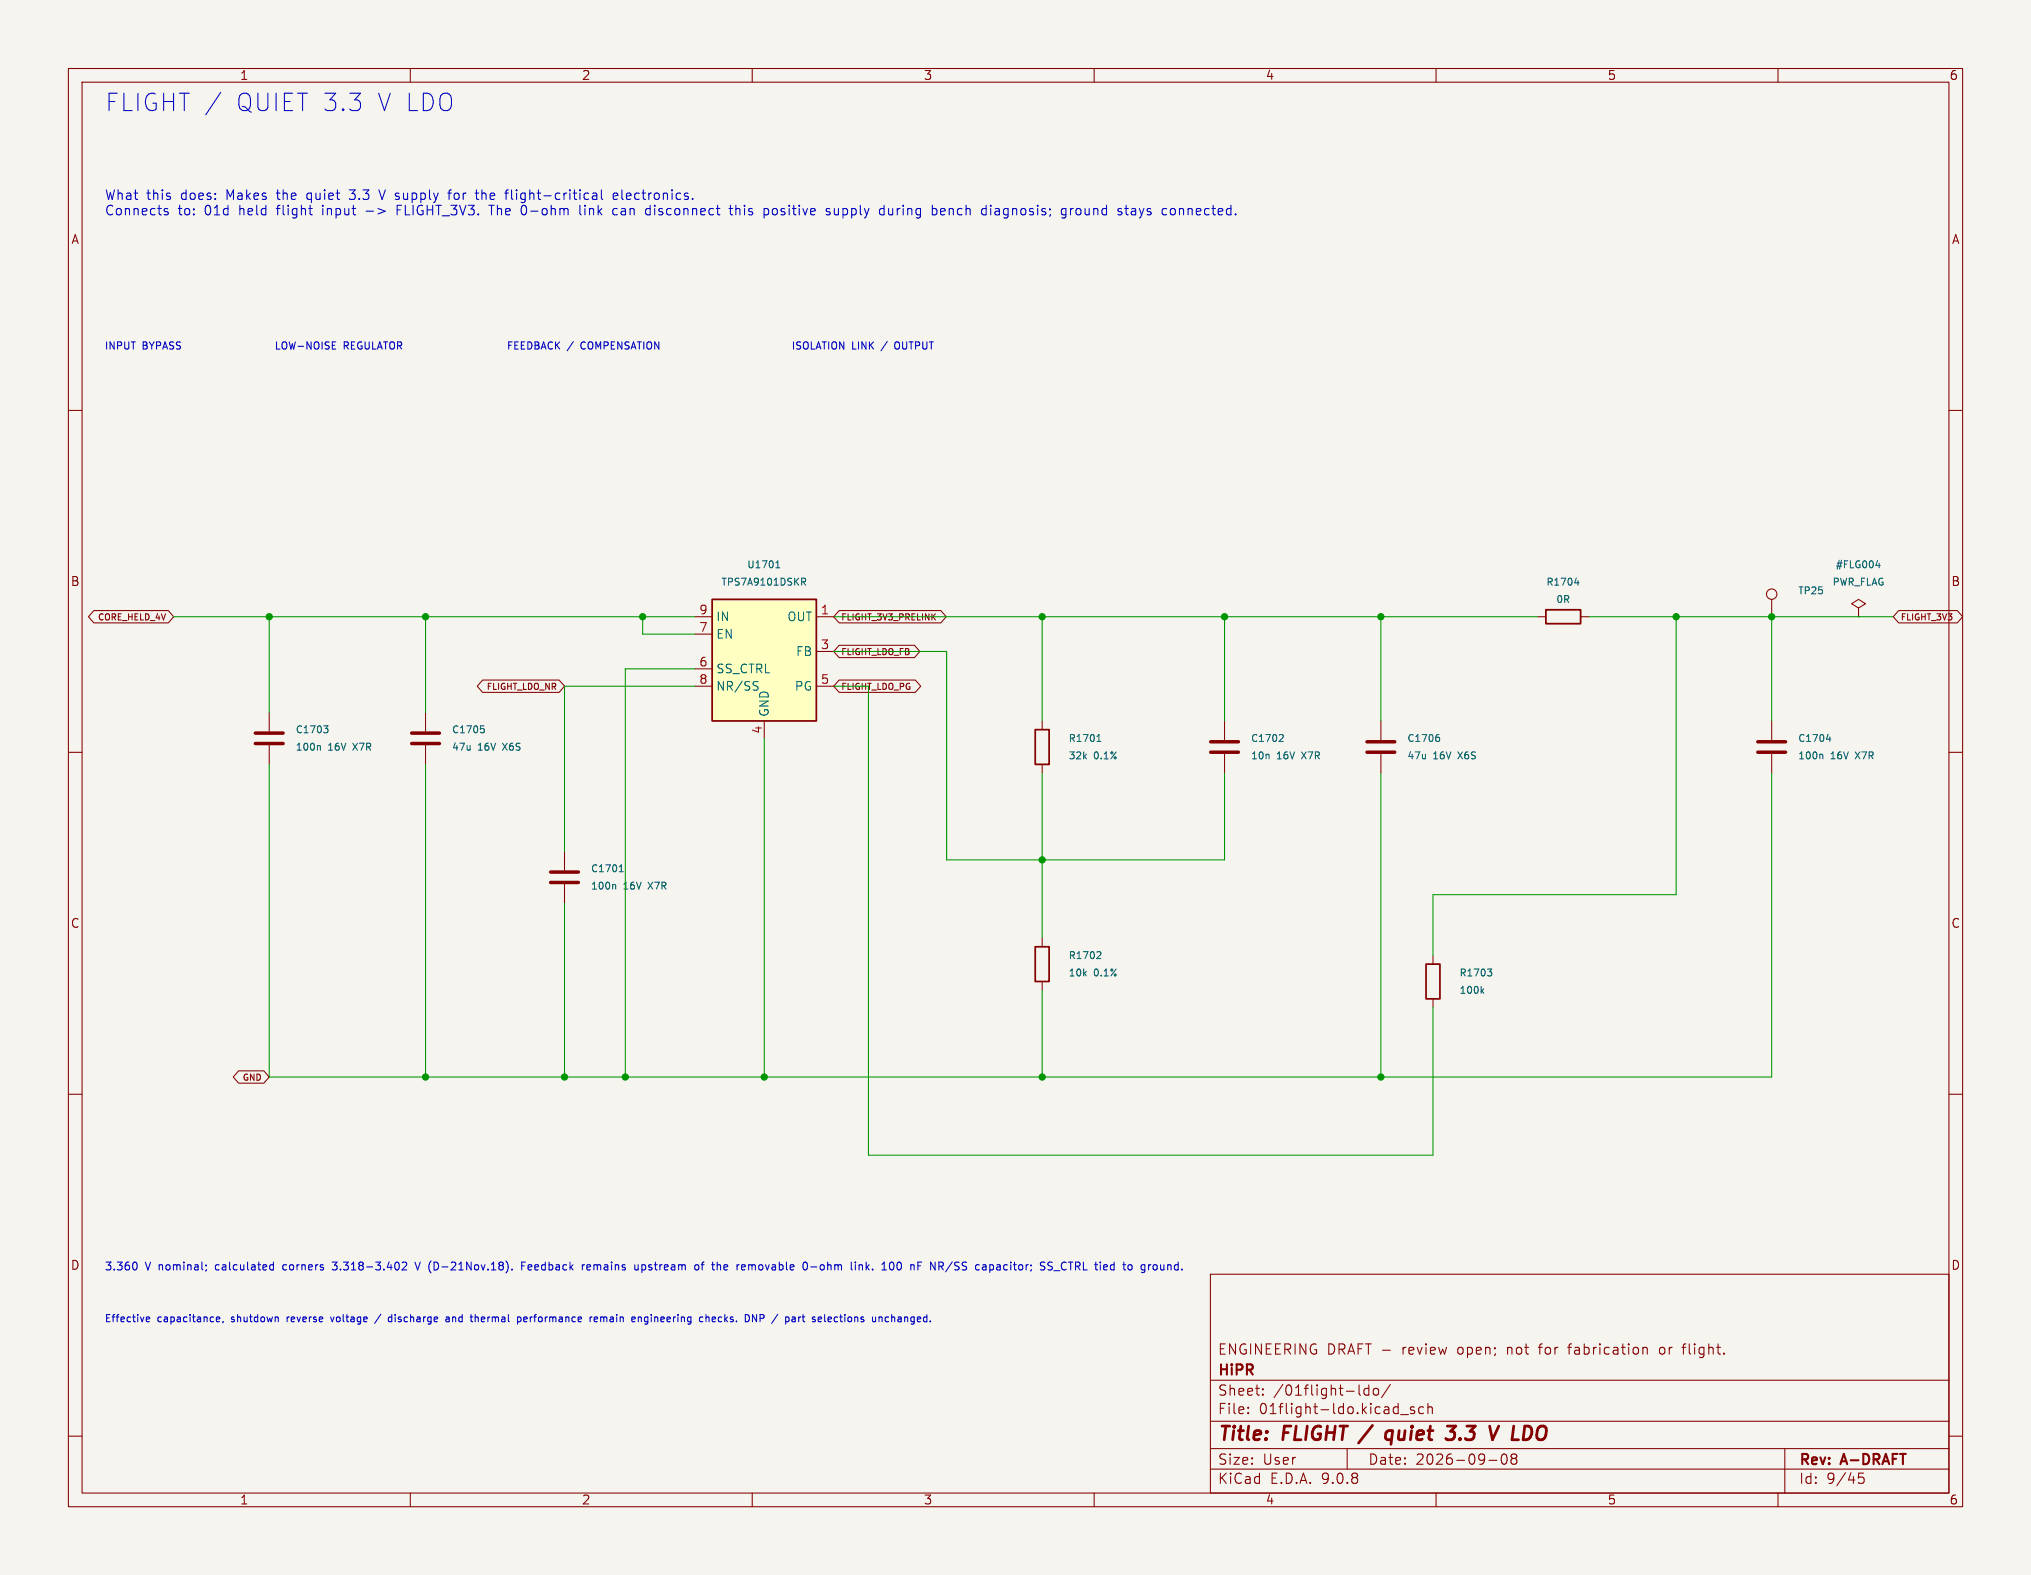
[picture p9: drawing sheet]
<svg xmlns="http://www.w3.org/2000/svg" width="297mm" height="230mm" viewBox="0 0 297 230" stroke-linecap="round" stroke-linejoin="round" font-family="sans-serif">
<defs><g id="words">
<g font-size="3.5" fill="#0000c2">
<text x="15.2" y="16.5">FLIGHT /</text>
<text x="34.2" y="16.5">QUIET 3.3</text>
<text x="54.8" y="16.5">V LDO</text>
</g>
<g font-size="2.8" fill="#840000">
<text x="178" y="211.2">Title:</text>
<text x="187.7" y="211.2">FLIGHT /</text>
<text x="204.3" y="211.2">quiet</text>
<text x="214.1" y="211.2">3.3</text>
<text x="221.1" y="211.2">V LDO</text>
</g>
<g font-size="2.1" fill="#840000">
<text x="178" y="201.5">HiPR</text>
<text x="178" y="198.3">ENGINEERING DRAFT -</text>
<text x="205.2" y="198.3">review</text>
<text x="213.4" y="198.3">open;</text>
<text x="220.8" y="198.3">not</text>
<text x="225.7" y="198.3">for</text>
<text x="230.1" y="198.3">fabrication</text>
<text x="243.5" y="198.3">or</text>
<text x="247.1" y="198.3">flight.</text>
<text x="178" y="207">File:</text>
<text x="178" y="204.3">Sheet:</text>
<text x="184.1" y="207">01flight-ldo.kicad_sch</text>
<text x="186.2" y="204.3">/01flight-ldo/</text>
<text x="178" y="214.4">Size:</text>
<text x="184.7" y="214.4">User</text>
<text x="200" y="214.4">Date:</text>
<text x="207" y="214.4">2026-09-08</text>
<text x="263" y="214.6">Rev:</text>
<text x="269.4" y="214.6">A-DRAFT</text>
<text x="178" y="217.2">KiCad</text>
<text x="185.7" y="217.2">E.D.A.</text>
<text x="193.3" y="217.2">9.0.8</text>
<text x="263" y="217.2">Id:</text>
<text x="267.1" y="217.2">9/45</text>
</g>
<g font-size="1.9" fill="#0000c2">
<text x="15.2" y="29.6">What</text>
<text x="21.4" y="29.6">this</text>
<text x="26.5" y="29.6">does:</text>
<text x="33.3" y="29.6">Makes</text>
<text x="40.9" y="29.6">the</text>
<text x="45.4" y="29.6">quiet</text>
<text x="51.8" y="29.6">3.3</text>
<text x="56.4" y="29.6">V supply</text>
<text x="66.8" y="29.6">for</text>
<text x="71" y="29.6">the</text>
<text x="75.5" y="29.6">flight-critical</text>
<text x="91.4" y="29.6">electronics.</text>
<text x="15.2" y="31.8">Connects</text>
<text x="26" y="31.8">to:</text>
<text x="30" y="31.8">01d</text>
<text x="35.2" y="31.8">held</text>
<text x="40.9" y="31.8">flight</text>
<text x="47.7" y="31.8">input</text>
<text x="54.2" y="31.8">-&gt;</text>
<text x="58.9" y="31.8">FLIGHT_3V3.</text>
<text x="72.7" y="31.8">The</text>
<text x="77.4" y="31.8">0-ohm</text>
<text x="86.1" y="31.8">link</text>
<text x="91.2" y="31.8">can</text>
<text x="96.2" y="31.8">disconnect</text>
<text x="108.7" y="31.8">this</text>
<text x="113.8" y="31.8">positive</text>
<text x="123.1" y="31.8">supply</text>
<text x="131.1" y="31.8">during</text>
<text x="138.9" y="31.8">bench</text>
<text x="146.4" y="31.8">diagnosis;</text>
<text x="158.2" y="31.8">ground</text>
<text x="166.7" y="31.8">stays</text>
<text x="173.3" y="31.8">connected.</text>
</g>
<g font-size="1.8" fill="#840000">
<text x="35" y="11.9">1</text>
<text x="85" y="11.9">2</text>
<text x="135" y="11.9">3</text>
<text x="185" y="11.9">4</text>
<text x="235" y="11.9">5</text>
<text x="285" y="11.9">6</text>
<text x="10.3" y="35.9">A</text>
<text x="285.3" y="35.9">A</text>
<text x="10.3" y="85.9">B</text>
<text x="285.3" y="85.9">B</text>
<text x="10.3" y="135.9">C</text>
<text x="285.3" y="135.9">C</text>
<text x="10.3" y="185.9">D</text>
<text x="285.3" y="185.9">D</text>
<text x="35" y="220.2">1</text>
<text x="85" y="220.2">2</text>
<text x="135" y="220.2">3</text>
<text x="185" y="220.2">4</text>
<text x="235" y="220.2">5</text>
<text x="285" y="220.2">6</text>
</g>
<g font-size="1.8" fill="#a90000">
<text x="102.2" y="89.9">9</text>
<text x="119.9" y="89.9">1</text>
<text x="102.2" y="92.5">7</text>
<text x="119.9" y="95">3</text>
<text x="102.2" y="97.6">6</text>
<text x="102.2" y="100.1">8</text>
<text x="119.9" y="100.1">5</text>
<text x="111.5" y="107.4" transform="rotate(-90 111.5 107.4)">4</text>
</g>
<g font-size="1.8" fill="#006464">
<text x="104.6" y="91.1">IN</text>
<text x="104.6" y="93.6">EN</text>
<text x="115" y="91.1">OUT</text>
<text x="104.6" y="98.7">SS_CTRL</text>
<text x="104.6" y="101.2">NR/SS</text>
<text x="116.1" y="101.2">PG</text>
<text x="116.3" y="96.1">FB</text>
<text x="112.6" y="104.9" transform="rotate(-90 112.6 104.9)">GND</text>
</g>
<g font-size="1.6" fill="#0000c2">
<text x="15.2" y="186">3.360</text>
<text x="21.3" y="186">V nominal;</text>
<text x="31.9" y="186">calculated</text>
<text x="41.9" y="186">corners</text>
<text x="49.5" y="186">3.318-3.402</text>
<text x="61.8" y="186">V (D-21Nov.18).</text>
<text x="77.7" y="186">Feedback</text>
<text x="86.8" y="186">remains</text>
<text x="94.7" y="186">upstream</text>
<text x="103.8" y="186">of</text>
<text x="106.6" y="186">the</text>
<text x="110.4" y="186">removable</text>
<text x="120.3" y="186">0-ohm</text>
<text x="127.5" y="186">link.</text>
<text x="132.3" y="186">100</text>
<text x="136.7" y="186">nF</text>
<text x="139.8" y="186">NR/SS</text>
<text x="146.7" y="186">capacitor;</text>
<text x="156.4" y="186">SS_CTRL tied</text>
<text x="169" y="186">to</text>
<text x="171.8" y="186">ground.</text>
</g>
<g font-size="1.5" fill="#0000c2">
<text x="15.2" y="51.3">INPUT</text>
<text x="20.8" y="51.3">BYPASS</text>
<text x="44.5" y="51.3">LOW-NOISE</text>
<text x="54.7" y="51.3">REGULATOR</text>
<text x="83.4" y="51.3">FEEDBACK</text>
<text x="92.4" y="51.3">/</text>
<text x="94.5" y="51.3">COMPENSATION</text>
<text x="131.5" y="51.3">ISOLATION</text>
<text x="15.2" y="193.6">Effective</text>
<text x="23" y="193.6">capacitance,</text>
<text x="34" y="193.6">shutdown</text>
<text x="42.4" y="193.6">reverse</text>
<text x="49.1" y="193.6">voltage</text>
<text x="58" y="193.6">discharge</text>
<text x="66.6" y="193.6">and</text>
<text x="70.5" y="193.6">thermal</text>
<text x="77.6" y="193.6">performance</text>
<text x="88.4" y="193.6">remain</text>
<text x="94.8" y="193.6">engineering</text>
<text x="105" y="193.6">checks.</text>
<text x="111.9" y="193.6">DNP</text>
<text x="116.1" y="193.6">/</text>
<text x="118.2" y="193.6">part</text>
<text x="122.4" y="193.6">selections</text>
<text x="131.4" y="193.6">unchanged.</text>
</g>
<g font-size="1.4" fill="#006464">
<text x="109.2" y="83.3">U1701</text>
<text x="268.3" y="83.3">#FLG004</text>
<text x="105.4" y="85.8">TPS7A9101DSKR</text>
<text x="226" y="85.8">R1704</text>
<text x="227.5" y="88.4">0R</text>
<text x="262.9" y="87.1">TP25</text>
<text x="267.9" y="85.8">PWR_FLAG</text>
<text x="43.1" y="107.4">C1703</text>
<text x="66" y="107.4">C1705</text>
<text x="43.1" y="110">100n</text>
<text x="48" y="110">16V</text>
<text x="51.8" y="110">X7R</text>
<text x="66" y="110">47u</text>
<text x="69.9" y="110">16V</text>
<text x="73.7" y="110">X6S</text>
<text x="156.2" y="111.2">32k</text>
<text x="156.2" y="108.7">R1701</text>
<text x="160" y="111.2">0.1%</text>
<text x="182.8" y="111.2">10n</text>
<text x="182.8" y="108.7">C1702</text>
<text x="186.7" y="111.2">16V</text>
<text x="190.6" y="111.2">X7R</text>
<text x="205.7" y="111.2">47u</text>
<text x="205.7" y="108.7">C1706</text>
<text x="209.6" y="111.2">16V</text>
<text x="213.4" y="111.2">X6S</text>
<text x="262.9" y="111.2">100n</text>
<text x="262.9" y="108.7">C1704</text>
<text x="267.7" y="111.2">16V</text>
<text x="271.5" y="111.2">X7R</text>
<text x="86.3" y="130.3">100n</text>
<text x="86.3" y="127.8">C1701</text>
<text x="91.2" y="130.3">16V</text>
<text x="95" y="130.3">X7R</text>
<text x="156.2" y="143">10k</text>
<text x="156.2" y="140.5">R1702</text>
<text x="160" y="143">0.1%</text>
<text x="213.3" y="143">R1703</text>
<text x="213.3" y="145.5">100k</text>
</g>
<g font-size="1.3" fill="#840000">
<text x="14.2" y="90.9">CORE_HELD_4V</text>
<text x="122.9" y="90.9">FLIGHT_3V3_PRELINK</text>
<text x="277.9" y="90.9">FLIGHT_3V3</text>
<text x="71" y="101.1">FLIGHT_LDO_NR</text>
<text x="122.9" y="101.1">FLIGHT_LDO_PG</text>
<text x="122.9" y="96">FLIGHT_LDO_FB</text>
<text x="35.3" y="158.2">GND</text>
</g>
</g></defs>
<path d="M0 0h297v230.3h-297z" fill="#f5f4ef" stroke="#f5f4ef" stroke-width=".15"/>
<g fill="none" stroke="#840000" stroke-width=".15">
<path d="M10 10h277v210.3h-277zM12 12h273v206.3h-273zM60 10v2M110 10v2M160 10v2M210 10v2M260 10v2M10 60h2M285 60h2M259.1 87.6v2.6M10 110h2M62.2 104.2v2.8"/>
<path d="M62.2 109v2.8M285 110h2M10 160h2M285 160h2M177 186.3h108v32h-108zM229.2 197h.6M240.3 197.1h.5l.1 .9M243 197l-.3 .3v.4l.3 .3M246 197h.5M246.5 196.5l-.3 .1v.1v1.3M10 210h2M60 218.3v2"/>
<path d="M110 218.3v2M160 218.3v2M177 214.8h108M177 211.8h108M177 207.8h108M177 201.8h108M182.5 206.6v.1M182.5 205.8v.1M184.7 203.9v.1M184.7 203.1v.1M197 211.8v3M198.7 202.5v1.3l.3 .2"/>
<path d="M200.2 203.1l-.5-.1-.2 .3v.4l.1 .3h.6M200.2 202.5v1.5M200.9 203.2a.41 .41 0 0 1 .4-.2 .41 .41 0 0 1 .3 .3v.4a.41 .41 0 0 1-.4 .3 .41 .41 0 0 1-.4-.3zM203.3 202.5l-1.3 1.9M204.8 206.9h1.2M206.8 205.8l-.3-.1-.3 .2 .1 .3 .5 .1v.4h-.6M208.2 205.8l-.5-.1-.2 .3v.4l.1 .3h.6M208.8 205.9a.37 .37 0 0 1 .7 0v.8M208.8 205.2v1.5M210 218.3v2M217.7 213.6h1.2M219.7 212.8a.36 .36 0 0 1 .3-.2 .36 .36 0 0 1 .3 .3 .77 .77 0 0 1-.4 1.2 .91 .91 0 0 1-.2-1.3z"/>
<path d="M221.2 213.3l-.2-.3v-.2l.2-.2 .5 .1 .1 .2-.1 .2-.2 .2M221.2 213.3l-.2 .3v.4l.2 .1h.5l.1-.3-.1-.4-.2-.1M221.2 213.3h.3M260 218.3v2M261 211.8v6.5M272.5 215.4h-.7l-.1 .7 .3-.1 .5 .1 .1 .2-.1 .5-.2 .1h-.3l-.3-.1M285 210h2"/>
<circle cx="259.1" cy="86.9" r=".76"/>
</g>
<path d="M203.6 209.3a.66 .66 0 0 0-.9 .3l-.1 .6 .1 .2 .2 .1 .6-.1M203.7 209.2l-.3 2M211.6 208.5h1.3l-.8 .8h.3l.3 .2v.7l-.4 .3h-.6M219.2 208.5l-.9 2" fill="none" stroke="#840000" stroke-width=".4"/>
<path d="M60.2 107.2h4.1M60.2 108.7h4.1" fill="none" stroke="#840000" stroke-width=".51"/>
<path d="M70.3 106.1h.5M70.4 106.5h.2l.2 .2v.4l-.4 .1" fill="none" stroke="#006464" stroke-width=".15"/>
<path d="M104.1 87.6h15.3v17.8h-15.3z" fill="#ffffc2"/>
<path d="M104.1 87.6h15.3v17.8h-15.3zM226.1 89.2h5v2h-5zM151.4 106.7h2v5.1h-2zM151.4 138.4h2v5.1h-2zM208.5 141h2.1v5.1h-2.1z" fill="none" stroke="#840000" stroke-width=".25"/>
<g fill="none" stroke="#840000" stroke-width=".15">
<path d="M13.7 89.3h10.9l.8 .9-.8 .9h-10.9l-.8-.9zM70.6 99.4h11.2l.7 .9-.7 .9h-11.2l-.8-.9zM101.6 90.2h2.5M101.6 92.7h2.5M101.6 97.8h2.5M119.4 90.2h2.5M119.4 95.3h2.5M122.7 99.4h11.2l.7 .9-.7 .9h-11.2l-.8-.9zM122.7 94.4h11l.8 .9-.8 .9h-11l-.8-.9zM122.7 89.3h14.9l.8 .9-.8 .9h-14.9l-.8-.9zM224.8 90.2h1.3M231.1 90.2h1.3"/>
<path d="M271.8 88.9l1-.6-1-.7-1 .7 1 .6v1.3M271.8 90.2h.1M277.6 89.3h8.6l.8 .9-.8 .9h-8.6l-.7-.9zM39.4 104.2v2.8M39.4 109v2.8M101.6 100.3h2.5M111.8 105.4v2.6M119.4 100.3h2.5M152.4 105.4v1.3M152.4 111.8v1.2M179.1 105.4v2.8M179.1 110.3v2.7"/>
<path d="M201.9 105.4v2.8M201.9 110.3v2.7M259.1 105.4v2.8M259.1 110.3v2.7M82.5 124.5v2.8M82.5 129.3v2.8M152.4 137.2v1.2M209.5 139.7v1.3M34.9 156.6h3.7l.8 .9-.8 .9h-3.7l-.8-.9zM152.4 143.5v1.3M209.5 146.1v1.2"/>
</g>
<g fill="none" stroke="#006464" stroke-width=".15">
<path d="M110.4 99.7h.5M113.5 83h.5M113.5 82.3l.2-.3v1M117.2 84.6h.4l.2 .1-.1 .3-.5 .1M117.5 85.1l.3 .5M230.3 85.2h.6M230.8 84.9v.7M274.3 82.7h.6M274.8 82.4v.6M46.6 109l.2 .2v.5M47.3 106.1h.7l-.4 .4 .3 .1 .1 .4-.2 .2h-.3M110.4 100.3l.3 .1 .2 .2"/>
<path d="M110.7 100.9h-.4M160.4 108.4h.6M160.5 107.7l.2-.3v1M187.2 107.4l.4 .1 .1 .2-.7 .7h.7M210.1 107.8h.2l.2 .2v.3l-.4 .1M210.2 107.4h.2M266.3 110.3l.3 .1v.6M267.1 108.1h.6M267.6 107.8v.6M89.7 129.3l.3 .2v.5M90.6 127.5h.5M90.7 126.7l.2-.2v1"/>
<path d="M160.6 139.2h.3l.1 .3-.6 .7h.6M216.7 144.9l.3 .4M217 144.6l-.4 .4M217.5 141.7h.6l-.3 .4 .3 .1v.3l-.2 .2h-.2"/>
</g>
<path d="M37.3 107.2h4.1M37.3 108.7h4.1M177 108.5h4.1M177 110h4.1M199.9 108.5h4.1M199.9 110h4.1M257 108.5h4.1M257 110h4.1M80.5 127.5h4.1M80.5 129.1h4.1" fill="none" stroke="#840000" stroke-width=".51"/>
<g fill="none" stroke="#009600" stroke-width=".15">
<path d="M25.4 90.2h76.2M39.4 90.2v14M62.2 90.2v14M94 90.2v2.5h7.6M101.6 97.8h-10.2v59.7M121.9 90.2h102.9M121.9 95.3h16.5v30.4h40.7v-12.7M152.4 90.2v15.2M179.1 90.2v15.2M201.9 90.2v15.2M232.4 90.2h44.5M245.1 90.2v40.6h-35.6v8.9"/>
<path d="M259.1 90.2v15.2M39.4 111.8v45.7h219.7v-44.5M62.2 111.8v45.7M101.6 100.3h-19.1v24.2M111.8 108v49.5M121.9 100.3h5.1v68.6h82.5v-21.6M152.4 113v24.2M201.9 113v44.5M82.5 132.1v25.4M152.4 144.8v12.7"/>
</g>
<g fill="none" stroke="#0000c2" stroke-width=".15">
<path d="M32.3 13.5l-2.2 3.3M24.1 30.9l.4 .1 .1 .2-.2 .2h-.4M24.1 30.6h.4M45.5 31.4h.2M51.1 27.8h.8M51.1 29l.2 .2M53.5 30.9h1.1M55.4 27.8l.5 1.4M58.1 30.7h.4M58.1 30v1.4M65.5 28.2h.5M66 27.8h-.3v.2v1.2"/>
<path d="M69.5 28.2h.5M69.7 29.1l.3 .1M71.9 30v1.4M73.8 28.2h.5M74.2 27.8h.1M74.8 27.8l.1 1.3M76.9 31.3l-.4 .1M84.8 30v1.2l.2 .2M85.5 30.5v.9M86.7 28.3h.5l.1 .9M87.3 28.6h-.5a.27 .27 0 0 0-.2 .3 .27 .27 0 0 0 .2 .3l.5-.1M87.9 27.8v1.2l.2 .2"/>
<path d="M89.7 28.7l.6-.1v-.3l-.4-.1-.2 .2v.7h.6M89.7 31.4h.6M89.7 30.6h.6M94.7 30.5l.4 .1M95.1 31.4h-.4M95.1 30v1.4M106.6 30.5h.5M106.8 30v1.2l.1 .2h.2M107.6 30v1.4M108.1 30.6a.38 .38 0 0 0-.5 0M112.3 30.6l.1 .2v.4l-.1 .2M113.4 30.5a.38 .38 0 0 0-.5 .3v.4a.38 .38 0 0 0 .5 .2"/>
<path d="M120.9 30.9l.4 .1 .1 .2-.1 .2h-.4M120.9 30.6h.4M122 30.5l.1 .9h.4M129.9 30.5l.1 .9h.5M137.5 31l.7-.2-.1-.2-.4-.1-.2 .2 .1 .7h.5M144.9 30v.2M144.9 30.5v.9M145.9 30.5l-.4 .1M146 30.9h-.3a.27 .27 0 0 0-.2 .3 .27 .27 0 0 0 .2 .2h.3M155.5 30.5l.4 .1M155.9 31.4h-.4M155.9 30.5v1.1l-.3 .3"/>
<path d="M156.5 30.5v.9M156.9 30.5l-.2 .1-.2 .2M157.6 30.5l-.3 .3v.4l.3 .2M164.5 30.5h.5M164.7 31.4h.3M165.5 30.6l.4-.1 .2 .2M166.1 30.8l-.5 .1a.27 .27 0 0 0-.2 .3 .27 .27 0 0 0 .2 .2h.5M171.8 30.6v.7M172.5 30.5v.9M172.9 30.5l-.4 .1M40.4 50v1h.5M41.3 50.1l.2-.1a.35 .35 0 0 1 .4 .3v.4a.35 .35 0 0 1-.3 .4 .35 .35 0 0 1-.4-.4z"/>
<path d="M42.3 50l.2 1 .2-.7 .2 .7 .3-1M43.6 50.6h.8M53.4 50v.8l.2 .2h.2l.2-.2v-.8M74.4 50.5h.3M74.9 50h-.5v1M75.3 50.5h.3M75.8 50h-.5v1h.5M76.2 50.5h.4M76.7 50h-.5v1h.5M77.2 50a.53 .53 0 0 1 .6 .5 .53 .53 0 0 1-.6 .5zM78.2 50h.4l.2 .2-.2 .3 .2 .1v.2l-.2 .2h-.4zM78.2 50.5h.4"/>
<path d="M79.1 51l.4-1 .3 1M79.2 50.7h.5M80.8 50.1a.5 .5 0 0 0-.7 .3 .5 .5 0 0 0 .5 .6l.2-.1M81.2 50v1M81.4 50.4l.4 .6M81.8 50l-.6 .6M83.8 49.9l-.9 1.4M91.6 50h.4M91.8 50.5l.1 .1M91.9 51h-.1M93.2 50h.6M93.5 50v1"/>
<path d="M116 50v1M117.1 50h-.4l-.2 .1v.3l.5 .2 .1 .2-.2 .2h-.4M117.5 50.1l.2-.1a.35 .35 0 0 1 .5 .3v.4a.35 .35 0 0 1-.4 .4 .35 .35 0 0 1-.3-.4zM118.6 50v1h.5M119.3 51l.4-1 .3 1M119.4 50.7h.5M120.2 50h.6M120.5 50v1M121.2 50v1M121.7 50.1l.2-.1a.35 .35 0 0 1 .4 .3v.4a.35 .35 0 0 1-.3 .4 .35 .35 0 0 1-.4-.4zM123.4 50v1l-.6-1v1M124.7 50v1h.5"/>
<path d="M125.5 50v1M126.6 50v1l-.6-1v1M127.1 50v1M127.3 50.4l.4 .6M127.7 50l-.6 .6M129.7 49.9l-.9 1.4M131.3 50a.35 .35 0 0 0-.5 .3v.4a.35 .35 0 0 0 .5 .3M19.7 184.6a.61 .61 0 0 1 .4 .5 .61 .61 0 0 1-.4 .6M21.4 192.9l.5-.1-.1-.2h-.3l-.1 .1v.5h.4M30.1 185v.1M30.2 185.7l-.1 .2M31.6 192.9l.5-.1v-.2h-.3l-.2 .1 .1 .5h.4"/>
<path d="M32.6 193.2l-.1 .2M39.5 185.6l.2 .1h.3M40 184.6v1.1M40 185l-.3-.1-.2 .2M41.5 185l-.1 .2 .1 .5M48.3 192.6l.3 .7M48.6 184.6h.7l-.4 .4h.2M48.6 185.6l.5 .1M55.7 192.2l-.9 1.3M57.3 192.6h-.3l-.2 .2 .1 .4h.4M57.3 192.2v1.1M58.8 184.7l.5-.1 .1 .1 .1 .2-.7 .8h.7"/>
<path d="M60.7 184.6l.4 1.1 .3-1.1M65.2 192.6h.4l.1 .7M65.7 192.8l-.4 .1-.1 .1 .1 .3 .4-.1M69.5 192.7l.1-.1h.3v.7M69.5 192.2v1.1M74.9 185.6v.1M75.8 192.6h.2l.2 .2-.1 .4-.3 .1M76.3 185.1h.4M76.6 192.9l.5-.1-.1-.2h-.3l-.1 .1v.5h.4M76.8 184.6h-.5v1.1M77.4 184.9l-.2 .2v.4l.2 .2M77.8 185.2l-.6 .1"/>
<path d="M85.5 184.9l-.2 .1M85.8 185.3l.6-.1-.1-.2-.3-.1-.2 .2 .1 .6h.4M86.3 192.6v.7M86.6 192.6l-.3 .2M86.9 192.9l.5-.1-.1-.2h-.3l-.1 .1v.5h.4M87.8 192.6v.7M88.1 192.6l-.3 .1M93.3 184.9v.8M93.3 185.6l-.3 .1M93.3 192.7l.2-.1h.2l.1 .7M93.3 192.6v.7M93.9 185.7h.4"/>
<path d="M93.9 185h.4M93.9 184.9v1.2M94.3 193.6h.1M94.4 192.6l-.2 .2v.3l.2 .2M101.8 184.9l.3 .1 .1 .2-.1 .4-.3 .1M102.5 184.9h.5M103 184.6l-.3 .1v1M103.2 192.7l.2-.1h.2l.1 .7M103.2 192.2v1.1M104.6 192.6h-.3l-.2 .1 .1 .5h.4M104.6 192.8l-.5 .1M106.2 184.9h-.2l-.1 .2v.6h.3"/>
<path d="M106.4 185.2l-.5 .1M109.5 185.1l.3-.2 .2 .2M109.5 184.9v.8M110 192.2l.6 1.1v-1.1M111.1 192.8h.4M111.5 192.2h-.4v1.1M115.3 192.7v.5M117 192.6h.1M117.3 192.6h.4M117.4 192.2v.9l.3 .2M118.6 185.3h.8M121.2 192.6h.3l.1 .2-.5 .1"/>
<path d="M121.5 193.2l-.3 .1M125.6 185.1l.2-.2 .3 .1v.7M125.6 184.9v.8M126.7 184.6v1.1M126.8 185.3l.3 .4M127.1 184.9l-.4 .5M129.9 192.6h-.3l-.2 .2 .1 .4h.4M130.4 192.7l.1-.1h.3v.7M130.4 192.2v1.1M131.3 184.7l.1-.1a.61 .61 0 0 1 .4 .5 .61 .61 0 0 1-.4 .6l-.1-.1-.1-.3zM136.1 185.7v-1.1l.6 1.1M139.3 184.5l-1 1.5"/>
<path d="M145.2 185l.1 .2-.1 .5M145.8 185h.4M146.2 185.3h-.3a.23 .23 0 0 0-.2 .2 .23 .23 0 0 0 .2 .2h.3M154.1 185.8h.9M155.9 184.7a.46 .46 0 0 0-.6 0 .46 .46 0 0 0-.1 .5 .43 .43 0 0 0 .2 .5 .43 .43 0 0 0 .5-.1M168 184.9v.8M168.3 184.9l-.2 .1-.1 .2M170.8 185h.4v.7"/>
</g>
<g fill="#009600" stroke="#009600" stroke-width=".15">
<circle cx="39.4" cy="90.2" r=".46"/>
<circle cx="62.2" cy="90.2" r=".46"/>
<circle cx="82.5" cy="157.5" r=".46"/>
<circle cx="152.4" cy="157.5" r=".46"/>
<circle cx="111.8" cy="157.5" r=".46"/>
<circle cx="91.4" cy="157.5" r=".46"/>
<circle cx="94" cy="90.2" r=".46"/>
<circle cx="62.2" cy="157.5" r=".46"/>
<circle cx="152.4" cy="90.2" r=".46"/>
<circle cx="179.1" cy="90.2" r=".46"/>
<circle cx="152.4" cy="125.7" r=".46"/>
<circle cx="201.9" cy="90.2" r=".46"/>
<circle cx="201.9" cy="157.5" r=".46"/>
<circle cx="259.1" cy="90.2" r=".46"/>
<circle cx="245.1" cy="90.2" r=".46"/>
</g>
<use href="#words"/>
</svg>
